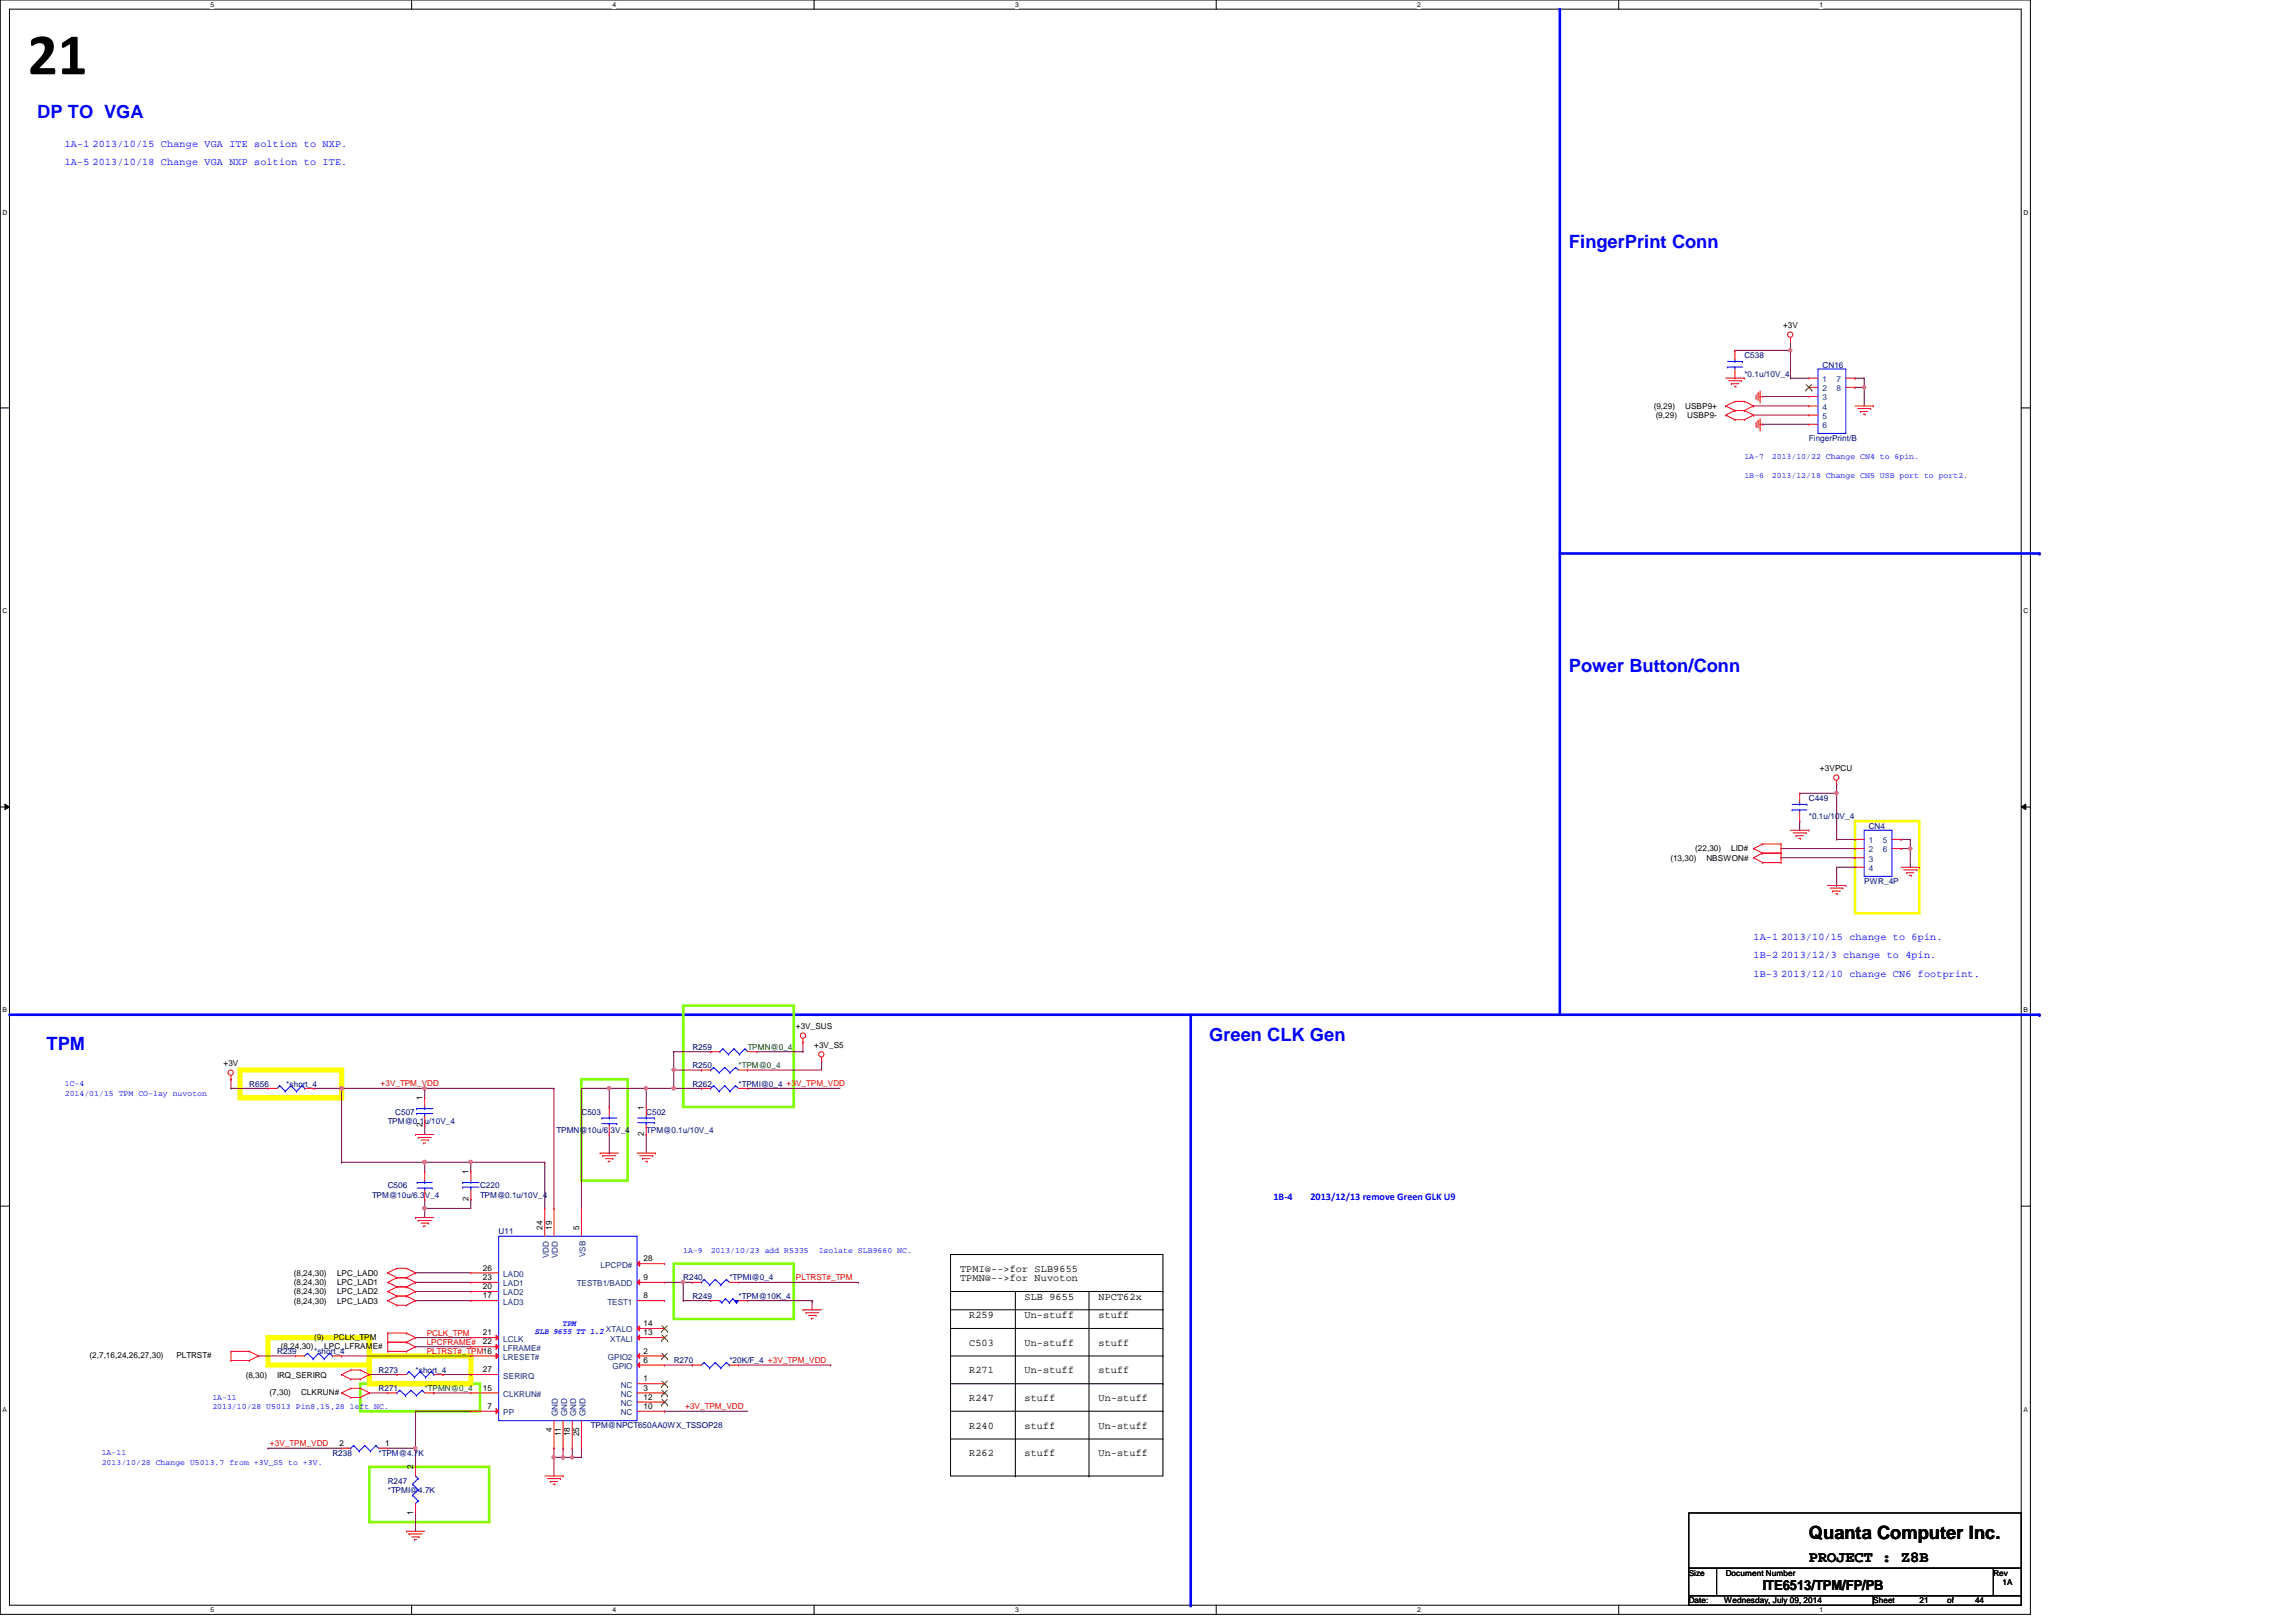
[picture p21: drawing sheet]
<svg xmlns="http://www.w3.org/2000/svg" width="297mm" height="210mm" viewBox="0 0 297 210" stroke-linecap="round" stroke-linejoin="round" font-family="sans-serif">
<defs><g id="words">
<text font-size="7.6" x="3.6" y="9.6">21</text>
<g font-size="2.4" fill="#00f">
<text x="4.8" y="15.3">DP TO VGA</text>
<text x="203" y="32">FingerPrint Conn</text>
<text x="203" y="87">Power Button/Conn</text>
<text x="6" y="135.9">TPM</text>
<text x="156.4" y="134.7">Green CLK Gen</text>
</g>
<text font-size="2.4" x="234" y="199.2">Quanta Computer Inc.</text>
<text font-size="2" x="234" y="202.2">PROJECT : Z8B</text>
<text font-size="1.8" x="228" y="205.8">ITE6513/TPM/FP/PB</text>
<g font-size="1.3" fill="#00f">
<text x="8.4" y="21.3">1A-5 2013/10/18 Change VGA NXP soltion to ITE.</text>
<text x="8.4" y="19">1A-1 2013/10/15 Change VGA ITE soltion to NXP.</text>
<text x="226.9" y="121.6">1A-1 2013/10/15 change to 6pin.</text>
<text x="226.9" y="124">1B-2 2013/12/3 change to 4pin.</text>
<text x="226.9" y="126.4">1B-3 2013/12/10 change CN6 footprint.</text>
<text x="164.8" y="155.3">1B-4</text>
<text x="169.5" y="155.3">2013/12/13 remove Green GLK U9</text>
</g>
<g font-size="1.3">
<text x="124.2" y="164.6">TPMI@--&gt;for SLB9655</text>
<text x="124.2" y="165.8">TPMN@--&gt;for Nuvoton</text>
<text x="125.4" y="170.6">R259</text>
<text x="132.5" y="168.2">SLB 9655</text>
<text x="132.5" y="170.6">Un-stuff</text>
<text x="142.1" y="168.2">NPCT62x</text>
<text x="142.1" y="170.6">stuff</text>
<text x="125.4" y="174.2">C503</text>
<text x="125.4" y="177.7">R271</text>
<text x="132.5" y="174.2">Un-stuff</text>
<text x="132.5" y="177.7">Un-stuff</text>
<text x="142.1" y="174.2">stuff</text>
<text x="142.1" y="177.7">stuff</text>
<text x="125.4" y="184.9">R240</text>
<text x="125.4" y="181.3">R247</text>
<text x="132.5" y="184.9">stuff</text>
<text x="132.5" y="181.3">stuff</text>
<text x="142.1" y="184.9">Un-stuff</text>
<text x="142.1" y="181.3">Un-stuff</text>
<text x="125.4" y="188.5">R262</text>
<text x="132.5" y="188.5">stuff</text>
<text x="142.1" y="188.5">Un-stuff</text>
</g>
<g font-size="1.1" fill="#000080">
<text x="225.7" y="46.3">C538</text>
<text x="235.8" y="47.6">CN16</text>
<text x="225.7" y="48.7">*0.1u/10V_4</text>
<text x="234" y="57.1">FingerPrint/B</text>
<text x="234" y="103.6">C449</text>
<text x="234" y="106">*0.1u/10V_4</text>
<text x="241.8" y="107.3">CN4</text>
<text x="241.2" y="114.4">PWR_4P</text>
<text x="89.6" y="135.8">R259</text>
<text x="32.3" y="140.6">R656</text>
<text x="37" y="140.6">*short_4</text>
<text x="89.6" y="138.3">R250</text>
<text x="89.6" y="140.6">R262</text>
<text x="95.5" y="140.6">*TPMI@0_4 +3V_TPM_VDD</text>
<text x="50.2" y="145.4">TPM@0.1u/10V_4</text>
<text x="51.1" y="144.2">C507</text>
<text x="72" y="146.6">TPMN@10u/6.3V_4</text>
<text x="75.2" y="144.2">C503</text>
<text x="83.6" y="144.2">C502</text>
<text x="83.6" y="146.6">TPM@0.1u/10V_4</text>
<text x="48.1" y="155">TPM@10u/6.3V_4</text>
<text x="50.2" y="153.8">C506</text>
<text x="62.1" y="153.8">C220</text>
<text x="62.1" y="155">TPM@0.1u/10V_4</text>
<text x="64.5" y="159.7">U11</text>
<text x="88.4" y="165.7">R240</text>
<text x="94.4" y="165.7">*TPMI@0_4</text>
<text x="89.6" y="168.1">R249</text>
<text x="95.5" y="168.1">*TPM@10K_4</text>
<text x="35.9" y="175.3">R239</text>
<text x="40.6" y="175.3">*short_4</text>
<text x="49" y="177.6">R273</text>
<text x="53.8" y="177.6">*short_4</text>
<text x="87.2" y="176.4">R270</text>
<text x="94.4" y="176.4">*20K/F_4 +3V_TPM_VDD</text>
<text x="49" y="180">R271</text>
<text x="76.5" y="184.8">TPM@NPCT650AA0WX_TSSOP28</text>
<text x="43" y="188.4">R238</text>
<text x="49" y="188.4">*TPM@4.7K</text>
<text x="50.2" y="192">R247</text>
<text x="50.2" y="193.2">*TPMI@4.7K</text>
</g>
<g font-size="1.1">
<text x="230.7" y="42.5">+3V</text>
<text x="213.9" y="52.9">(9,29)</text>
<text x="218" y="52.9">USBP9+</text>
<text x="214.2" y="54.1">(9,29)</text>
<text x="218.3" y="54.1">USBP9-</text>
<text x="235.5" y="99.8">+3VPCU</text>
<text x="216.1" y="111.4">(13,30)</text>
<text x="219.3" y="110.1">(22,30)</text>
<text x="220.8" y="111.4">NBSWON#</text>
<text x="224" y="110.1">LID#</text>
<text x="103" y="133.2">+3V_SUS</text>
<text x="105.3" y="135.6">+3V_S5</text>
<text x="28.9" y="138">+3V</text>
<text x="54.6" y="142.4" transform="rotate(-90 54.6 142.4)">1</text>
<text x="83.3" y="143.6" transform="rotate(-90 83.3 143.6)">1</text>
<text x="54.6" y="145.9" transform="rotate(-90 54.6 145.9)">2</text>
<text x="83.3" y="147.1" transform="rotate(-90 83.3 147.1)">2</text>
<text x="60.6" y="155.4" transform="rotate(-90 60.6 155.4)">2</text>
<text x="60.6" y="151.9" transform="rotate(-90 60.6 151.9)">1</text>
<text x="70.2" y="159.1" transform="rotate(-90 70.2 159.1)">24</text>
<text x="71.4" y="159.1" transform="rotate(-90 71.4 159.1)">19</text>
<text x="74.9" y="159.1" transform="rotate(-90 74.9 159.1)">5</text>
<text x="38" y="166.3">(8,24,30)</text>
<text x="38" y="165.1">(8,24,30)</text>
<text x="38" y="167.5">(8,24,30)</text>
<text x="43.6" y="166.3">LPC_LAD1</text>
<text x="43.6" y="165.1">LPC_LAD0</text>
<text x="43.6" y="167.5">LPC_LAD2</text>
<text x="62.5" y="164.4">26</text>
<text x="62.5" y="165.7">23</text>
<text x="62.5" y="166.8">20</text>
<text x="83.3" y="165.7">9</text>
<text x="83.3" y="163.2">28</text>
<text x="38" y="168.7">(8,24,30)</text>
<text x="40.6" y="173.4">(9)</text>
<text x="43.1" y="173.4">PCLK_TPM</text>
<text x="43.6" y="168.7">LPC_LAD3</text>
<text x="62.5" y="168">17</text>
<text x="62.5" y="172.8">21</text>
<text x="62.5" y="174">22</text>
<text x="83.3" y="168">8</text>
<text x="83.3" y="171.6">14</text>
<text x="83.3" y="172.8">13</text>
<text x="11.6" y="175.7">(2,7,16,24,26,27,30)</text>
<text x="22.8" y="175.7">PLTRST#</text>
<text x="31.8" y="178.3">(8,30)</text>
<text x="35.9" y="178.3">IRQ_SERIRQ</text>
<text x="36.3" y="174.5">(8,24,30)</text>
<text x="41.9" y="174.5">LPC_LFRAME#</text>
<text x="62.5" y="177.6">27</text>
<text x="62.5" y="180">15</text>
<text x="83.3" y="178.8">1</text>
<text x="83.3" y="180">3</text>
<text x="83.3" y="176.4">6</text>
<text x="83.3" y="175.2">2</text>
<text x="34.9" y="180.5">(7,30)</text>
<text x="38.9" y="180.5">CLKRUN#</text>
<text x="63.1" y="182.3">7</text>
<text x="71.4" y="185.3" transform="rotate(-90 71.4 185.3)">4</text>
<text x="72.6" y="185.9" transform="rotate(-90 72.6 185.9)">11</text>
<text x="73.7" y="185.9" transform="rotate(-90 73.7 185.9)">18</text>
<text x="74.9" y="185.9" transform="rotate(-90 74.9 185.9)">25</text>
<text x="83.3" y="181.1">12</text>
<text x="83.3" y="182.3">10</text>
<text x="43.9" y="187.1">2</text>
<text x="49.8" y="187.1">1</text>
<text x="53.5" y="190.2" transform="rotate(-90 53.5 190.2)">2</text>
<text x="53.5" y="196" transform="rotate(-90 53.5 196)">1</text>
<text x="218.5" y="203.9">Size</text>
<text x="223.3" y="203.9">Document Number</text>
<text x="257.9" y="203.9">Rev</text>
<text x="218.5" y="207.5">Date:</text>
<text x="223.1" y="207.5">Wednesday, July 09, 2014</text>
<text x="242.4" y="207.5">Sheet</text>
<text x="248.3" y="207.5">21</text>
<text x="251.9" y="207.5">of</text>
<text x="255.5" y="207.5">44</text>
<text x="259.1" y="205.1">1A</text>
</g>
<g font-size="1.1" fill="#004080">
<text x="235.8" y="49.4">1</text>
<text x="235.8" y="50.6">2</text>
<text x="235.8" y="51.8">3</text>
<text x="235.8" y="53">4</text>
<text x="237.6" y="49.4">7</text>
<text x="237.6" y="50.6">8</text>
<text x="235.8" y="55.4">6</text>
<text x="235.8" y="54.2">5</text>
<text x="241.8" y="109.1">1</text>
<text x="241.8" y="110.3">2</text>
<text x="241.8" y="111.5">3</text>
<text x="241.8" y="112.7">4</text>
<text x="243.6" y="110.3">6</text>
<text x="243.6" y="109.1">5</text>
<text x="65.1" y="165.2">LAD0</text>
<text x="65.1" y="166.5">LAD1</text>
<text x="65.1" y="167.6">LAD2</text>
<text x="71" y="162.8" transform="rotate(-90 71 162.8)">VDD</text>
<text x="72.2" y="162.8" transform="rotate(-90 72.2 162.8)">VDD</text>
<text x="74.6" y="166.5">TESTB1/BADD</text>
<text x="75.7" y="162.7" transform="rotate(-90 75.7 162.7)">VSB</text>
<text x="77.7" y="164">LPCPD#</text>
<text x="65.1" y="168.8">LAD3</text>
<text x="65.1" y="173.6">LCLK</text>
<text x="78.6" y="168.8">TEST1</text>
<text x="78.9" y="173.6">XTALI</text>
<text x="65.1" y="174.8">LFRAME#</text>
<text x="65.1" y="176">LRESET#</text>
<text x="65.1" y="178.4">SERIRQ</text>
<text x="78.7" y="176">GPIO2</text>
<text x="79.2" y="177.2">GPIO</text>
<text x="80.3" y="179.6">NC</text>
<text x="65.1" y="180.8">CLKRUN#</text>
<text x="65.1" y="183.1">PP</text>
<text x="72.2" y="183.3" transform="rotate(-90 72.2 183.3)">GND</text>
<text x="73.4" y="183.3" transform="rotate(-90 73.4 183.3)">GND</text>
<text x="74.5" y="183.3" transform="rotate(-90 74.5 183.3)">GND</text>
<text x="75.7" y="183.3" transform="rotate(-90 75.7 183.3)">GND</text>
<text x="80.3" y="180.8">NC</text>
<text x="80.3" y="181.9">NC</text>
<text x="80.3" y="183.1">NC</text>
</g>
<g font-size="1.1" fill="#00f">
<text x="225.7" y="59.4">1A-7</text>
<text x="229.2" y="59.4">2013/10/22 Change CN4 to 6pin.</text>
<text x="225.7" y="61.8">1B-6</text>
<text x="229.2" y="61.8">2013/12/18 Change CN5 USB port to port2.</text>
<text x="8.4" y="140.6">1C-4</text>
<text x="8.4" y="141.8">2014/01/15 TPM CO-lay nuvoton</text>
<text x="88.4" y="162.1">1A-9</text>
<text x="91.9" y="162.1">2013/10/23 add R5335</text>
<text x="105.9" y="162.1">Isolate SLB9660 NC.</text>
<text x="69.3" y="172.7">SLB 9655 TT 1.2 XTALO</text>
<text x="72.8" y="171.6">TPM</text>
<text x="27.5" y="181.2">1A-11</text>
<text x="27.5" y="182.4">2013/10/28 U5013 Pin8,15,28 left NC.</text>
<text x="13.2" y="188.3">1A-11</text>
<text x="13.2" y="189.5">2013/10/28 Change U5013.7 from +3V_S5 to +3V.</text>
</g>
<g font-size="1.1" fill="#008000">
<text x="96.7" y="135.8">TPMN@0_4</text>
<text x="95.5" y="138.3">*TPM@0_4</text>
<text x="54.9" y="180">*TPMN@0_4</text>
</g>
<g font-size="1.1" fill="#f00">
<text x="49.2" y="140.6">+3V_TPM_VDD</text>
<text x="103" y="165.7">PLTRST#_TPM</text>
<text x="55.2" y="172.8">PCLK_TPM</text>
<text x="55.2" y="174">LPCFRAME#</text>
<text x="55.2" y="175.2">PLTRST#_TPM16</text>
<text x="88.6" y="182.4">+3V_TPM_VDD</text>
<text x="34.9" y="187.2">+3V_TPM_VDD</text>
</g>
<g font-size=".9">
<text x="27.2" y=".9">5</text>
<text x="79.2" y=".9">4</text>
<text x="131.3" y=".9">3</text>
<text x="183.3" y=".9">2</text>
<text x="235.4" y=".9">1</text>
<text x=".3" y="27.8">D</text>
<text x="261.8" y="27.8">D</text>
<text x=".3" y="79.4">C</text>
<text x="261.8" y="79.4">C</text>
<text x=".3" y="131">B</text>
<text x="261.8" y="131">B</text>
<text x=".3" y="182.7">A</text>
<text x="261.8" y="182.7">A</text>
<text x="27.2" y="208.7">5</text>
<text x="79.2" y="208.7">4</text>
<text x="131.3" y="208.7">3</text>
<text x="183.3" y="208.7">2</text>
<text x="235.4" y="208.7">1</text>
</g>
</g></defs>
<path d="M0 0h262.7v208.9h-262.7zM1.2 1.2h260.3v206.5h-260.3z" fill="none" stroke="#000" stroke-width=".13"/>
<g fill="#fff">
<path d="M27.2 .1h.5v1h-.5z"/>
<path d="M27.2 207.9h.5v.9h-.5z"/>
</g>
<path d="M53.3 0v1.2M53.3 207.7v1.2" fill="none" stroke="#000" stroke-width=".13"/>
<g fill="#fff">
<path d="M79.2 .1h.5v1h-.5z"/>
<path d="M79.2 207.9h.5v.9h-.5z"/>
</g>
<path d="M105.3 0v1.2M105.3 207.7v1.2" fill="none" stroke="#000" stroke-width=".13"/>
<g fill="#fff">
<path d="M131.3 .1h.5v1h-.5z"/>
<path d="M131.3 207.9h.5v.9h-.5z"/>
</g>
<path d="M157.3 0v1.2M157.3 207.7v1.2" fill="none" stroke="#000" stroke-width=".13"/>
<g fill="#fff">
<path d="M183.3 .1h.5v1h-.5z"/>
<path d="M183.3 207.9h.5v.9h-.5z"/>
</g>
<path d="M209.4 0v1.2M209.4 207.7v1.2" fill="none" stroke="#000" stroke-width=".13"/>
<g fill="#fff">
<path d="M235.4 .1h.5v1h-.5z"/>
<path d="M235.4 207.9h.5v.9h-.5z"/>
<path d="M.3 27h.6v.9h-.6z"/>
<path d="M261.8 27h.6v.9h-.6z"/>
<path d="M.3 78.6h.6v.9h-.6z"/>
<path d="M261.8 78.6h.6v.9h-.6z"/>
</g>
<path d="M0 52.8h1.2M261.5 52.8h1.2" fill="none" stroke="#000" stroke-width=".13"/>
<g fill="#fff">
<path d="M.3 130.2h.6v1h-.6z"/>
<path d="M261.8 130.2h.5v1h-.5z"/>
</g>
<path d="M0 104.4h1.2M.6 104.1l.6 .3-.6 .4zM261.5 104.4l.6-.3v.7zM261.5 104.4h1.2" fill="none" stroke="#000" stroke-width=".13"/>
<path d="M.6 104.1l.6 .3-.6 .4zM261.5 104.4l.6-.3v.7z" fill="#000"/>
<g fill="#fff">
<path d="M.3 181.9h.6v.9h-.6z"/>
<path d="M261.8 181.9h.5v.9h-.5z"/>
</g>
<g fill="none" stroke="#000" stroke-width=".13">
<path d="M0 156.1h1.2M261.5 156.1h1.2M123 162.3h27.4v28.7h-27.4zM123 169.5h27.4M123 167.1h27.4M123 171.9h27.4M123 175.5h27.4M123 179.1h27.4M131.4 167.1v23.9M140.9 167.1v23.9M150.4 169.5h.1M150.4 167.1h.1"/>
<path d="M150.4 171.9h.1M150.4 175.5h.1M150.4 179.1h.1M123 182.6h27.4M123 186.2h27.4M131.4 191h.1M140.9 191h.1M150.4 182.6h.1M150.4 186.2h.1"/>
</g>
<path d="M75.2 139.7h6v13.1h-6z" fill="none" stroke="#80ff00" stroke-width=".34"/>
<path d="M1.2 131.3h262.7" fill="none" stroke="#00f" stroke-width=".34"/>
<circle cx="263.9" cy="131.3" r=".17" fill="#00f"/>
<path d="M240 106.3h8.3v11.9h-8.3z" fill="none" stroke="#ff0" stroke-width=".34"/>
<path d="M154 131.3v76.4" fill="none" stroke="#00f" stroke-width=".34"/>
<circle cx="154" cy="207.7" r=".17" fill="#00f"/>
<path d="M201.8 1.2v130.1" fill="none" stroke="#00f" stroke-width=".34"/>
<circle cx="201.8" cy="1.2" r=".17" fill="#00f"/>
<path d="M201.8 71.6h62.1" fill="none" stroke="#00f" stroke-width=".34"/>
<circle cx="263.9" cy="71.6" r=".17" fill="#00f"/>
<path d="M88.4 130.1h14.3v13.2h-14.3zM46.6 179.1h15.5v3.5h-15.5zM87.2 163.5h15.5v7.2h-15.5zM47.8 189.8h15.5v7.2h-15.5z" fill="none" stroke="#80ff00" stroke-width=".34"/>
<path d="M31.1 138.5h13.1v3.6h-13.1zM34.7 173.1h13.1v3.6h-13.1zM47.8 175.5h13.1v3.6h-13.1z" fill="none" stroke="#ff0" stroke-width=".68"/>
<path d="M230.4 109.8h.1M230.4 111h.1M230.4 109.8h9.6M230.4 111h9.6M87.2 136.1h.1M87.2 136.1v2.4" fill="none" stroke="#800040" stroke-width=".13"/>
<path d="M87 138.3h.3l.1 .1-.1 .2-.1 .1-.2-.1z" fill-rule="evenodd" fill="#f0f"/>
<path d="M87 138.3h.3l.1 .1-.1 .2-.1 .1-.2-.1z" fill="none" stroke="#f0f" stroke-width=".13"/>
<g fill="none" stroke="#800040" stroke-width=".13">
<path d="M87.2 136.1h4.7M91.9 136.1h.1M97.9 136.1h6M103.9 136.1h.1M103.9 134.9h.1M103.9 134.9v1.2M86 176.7h3.6M89.6 176.7h.1M95.5 165.9h15.5M95.5 176.7h12M107.5 176.7h.1M111 165.9h.1"/>
<path d="M71.7 188.6h.1M71.7 187.4h.1M71.7 188.6h1.2M71.7 187.4v1.2"/>
</g>
<path d="M71.5 188.4h.3v.2v.1l-.2 .1-.1-.1z" fill-rule="evenodd" fill="#f0f"/>
<path d="M71.5 188.4h.3v.2v.1l-.2 .1-.1-.1z" fill="none" stroke="#f0f" stroke-width=".13"/>
<path d="M54.9 150.4h.1M54.9 150.4h15.6M60.9 150.4h.1" fill="none" stroke="#800040" stroke-width=".13"/>
<path d="M60.7 150.2h.3l.1 .2-.1 .1-.1 .1-.2-.1z" fill-rule="evenodd" fill="#f0f"/>
<path d="M60.7 150.2h.3l.1 .2-.1 .1-.1 .1-.2-.1z" fill="none" stroke="#f0f" stroke-width=".13"/>
<g fill="none" stroke="#800040" stroke-width=".13">
<path d="M44.2 140.8h.1M44.2 140.8v9.6M54.9 156.4h.1M54.9 150.4h.1M54.9 150.4v1.2M54.9 156.4v1.2M60.9 155.2h.1M60.9 155.2v1.2h-6M33.4 175.5h.1M33.4 175.5h4.8M53.8 168.3h.1M53.8 167.1h.1"/>
<path d="M53.8 165.9h.1M53.8 164.7h.1M53.8 168.3h7.1M53.8 167.1h7.1M53.8 165.9h7.1M53.8 164.7h7.1"/>
</g>
<path d="M54.7 156.2h.4l.1 .1-.1 .2-.2 .1-.2-.1z" fill-rule="evenodd" fill="#f0f"/>
<path d="M54.7 156.2h.4l.1 .1-.1 .2-.2 .1-.2-.1z" fill="none" stroke="#f0f" stroke-width=".13"/>
<path d="M54.9 155.2h.1M54.9 155.2v1.2M53.8 174.3h.1M53.8 174.3h7.1M71.7 188.6h.1M71.7 188.6v2.4M74 187.4h.1M74 187.4v1.2M75.2 187.4h.1M75.2 187.4v1.2" fill="none" stroke="#800040" stroke-width=".13"/>
<path d="M73.9 188.4h.3v.2v.1l-.2 .1-.1-.1z" fill-rule="evenodd" fill="#f0f"/>
<path d="M73.9 188.4h.3v.2v.1l-.2 .1-.1-.1z" fill="none" stroke="#f0f" stroke-width=".13"/>
<path d="M29.9 139.7h.1M29.9 139.7v1.1M44.2 150.4h.1M44.2 150.4h10.7M72.9 187.4h.1M72.9 187.4v1.2M74 188.6h.1M74 188.6h1.2" fill="none" stroke="#800040" stroke-width=".13"/>
<path d="M54.7 150.2h.4l.1 .2-.1 .1-.2 .1-.2-.1z" fill-rule="evenodd" fill="#f0f"/>
<path d="M54.7 150.2h.4l.1 .2-.1 .1-.2 .1-.2-.1z" fill="none" stroke="#f0f" stroke-width=".13"/>
<path d="M54.9 140.8h.1M54.9 140.8h16.8M60.9 150.4h.1M60.9 150.4v1.2M71.7 140.8h.1M71.7 140.8v15.6" fill="none" stroke="#800040" stroke-width=".13"/>
<path d="M54.7 140.7h.4l.1 .1-.1 .2-.2 .1-.2-.1z" fill-rule="evenodd" fill="#f0f"/>
<path d="M54.7 140.7h.4l.1 .1-.1 .2-.2 .1-.2-.1z" fill="none" stroke="#f0f" stroke-width=".13"/>
<path d="M44.2 140.8h.1M44.2 140.8h10.7" fill="none" stroke="#800040" stroke-width=".13"/>
<path d="M44 140.7h.3l.1 .1-.1 .2-.1 .1-.2-.1z" fill-rule="evenodd" fill="#f0f"/>
<path d="M44 140.7h.3l.1 .1-.1 .2-.1 .1-.2-.1z" fill="none" stroke="#f0f" stroke-width=".13"/>
<g fill="none" stroke="#800040" stroke-width=".13">
<path d="M40.6 140.8h.1M40.6 140.8h3.6M75.2 140.8h.1M75.2 140.8h3.6M75.2 140.8v15.6M78.8 140.8h.1M86 165.9h2.4M88.4 165.9h.1M34.7 187.4h.1M34.7 187.4h9.5M50.2 187.4h3.6M53.8 187.4h.1"/>
<path d="M53.8 182.6h.1M53.8 182.6v7.2M86 182.6h.1M86 182.6h10.7"/>
</g>
<path d="M53.6 187.3h.3v.1v.1l-.2 .1-.1-.1z" fill-rule="evenodd" fill="#f0f"/>
<path d="M53.6 187.3h.3v.1v.1l-.2 .1-.1-.1z" fill="none" stroke="#f0f" stroke-width=".13"/>
<g fill="none" stroke="#800040" stroke-width=".13">
<path d="M29.9 140.8h.1M29.9 140.8h4.8M54.9 145.6h.1M54.9 140.8h.1M54.9 140.8v1.3M54.9 145.6v1.2M70.5 150.4h.1M70.5 150.4v6M83.6 146.8h.1M83.6 140.8h.1M83.6 140.8v2.5M83.6 146.8v2.4"/>
<path d="M44.2 175.5h.1M44.2 175.5h16.7M47.8 177.9h.1M47.8 177.9h3.5M53.8 173.1h.1M53.8 173.1h7.1M57.3 177.9h.1M57.3 177.9h3.6M53.8 195.8h.1M53.8 195.8v2.4M72.9 188.6h.1M72.9 188.6h1.1"/>
</g>
<path d="M72.7 188.4h.3l.1 .2-.1 .1-.2 .1-.1-.1z" fill-rule="evenodd" fill="#f0f"/>
<path d="M72.7 188.4h.3l.1 .2-.1 .1-.2 .1-.1-.1z" fill="none" stroke="#f0f" stroke-width=".13"/>
<path d="M240 48.9h.1M240 50.1h.1M240 48.9h1.2M241.2 48.9h.1M241.2 48.9v1.2h-1.2" fill="none" stroke="#800040" stroke-width=".13"/>
<path d="M241 50h.3l.1 .1-.1 .2h-.1h-.2z" fill-rule="evenodd" fill="#f0f"/>
<path d="M241 50h.3l.1 .1-.1 .2h-.1h-.2z" fill="none" stroke="#f0f" stroke-width=".13"/>
<g fill="none" stroke="#800040" stroke-width=".13">
<path d="M224.4 45.3h.1M226.9 52.5h.1M226.9 53.7h.1M226.9 52.5h7.1M226.9 53.7h7.1M228 51.3h.1M228 54.9h.1M228 51.3h6M228 54.9h6M231.6 44.2h.1M231.6 48.9h.1M231.6 44.2v1.1h-7.2"/>
<path d="M231.6 48.9h2.4M241.2 50.1h.1M241.2 50.1v2.4"/>
</g>
<path d="M231.4 45.2h.3l.1 .1-.1 .2-.1 .1-.2-.1z" fill-rule="evenodd" fill="#f0f"/>
<path d="M231.4 45.2h.3l.1 .1-.1 .2-.1 .1-.2-.1z" fill="none" stroke="#f0f" stroke-width=".13"/>
<g fill="none" stroke="#800040" stroke-width=".13">
<path d="M231.6 45.3h.1M231.6 45.3v3.6M232.8 106.3h.1M232.8 102.7h.1M232.8 106.3v1.1M232.8 102.7h4.8M237.6 101.5h.1M237.6 108.6h.1M237.6 112.2h.1M237.6 114.6h.1M237.6 102.7h.1M237.6 108.6h2.4"/>
<path d="M237.6 101.5v7.1M237.6 112.2v2.4M237.6 112.2h2.4M246 108.6h.1M246 108.6h1.1M247.1 108.6h.1M247.1 108.6v1.2"/>
</g>
<path d="M237.4 102.5h.3l.1 .1-.1 .2-.1 .1-.2-.1z" fill-rule="evenodd" fill="#f0f"/>
<path d="M237.4 102.5h.3l.1 .1-.1 .2-.1 .1-.2-.1z" fill="none" stroke="#f0f" stroke-width=".13"/>
<path d="M87.2 138.5h.1M87.2 138.5v2.3h-3.6M83.6 140.8h.1" fill="none" stroke="#800040" stroke-width=".13"/>
<path d="M87 140.7h.3l.1 .1-.1 .2-.1 .1-.2-.1z" fill-rule="evenodd" fill="#f0f"/>
<path d="M87 140.7h.3l.1 .1-.1 .2-.1 .1-.2-.1z" fill="none" stroke="#f0f" stroke-width=".13"/>
<path d="M83.4 140.7h.3l.1 .1-.1 .2-.1 .1-.2-.1z" fill-rule="evenodd" fill="#f0f"/>
<path d="M83.4 140.7h.3l.1 .1-.1 .2-.1 .1-.2-.1z" fill="none" stroke="#f0f" stroke-width=".13"/>
<path d="M87.2 138.5h3.6M90.8 138.5h.1M78.8 143.3h.1M78.8 140.8v2.5" fill="none" stroke="#800040" stroke-width=".13"/>
<path d="M78.6 140.7h.4v.1v.2l-.2 .1-.2-.1z" fill-rule="evenodd" fill="#f0f"/>
<path d="M78.6 140.7h.4v.1v.2l-.2 .1-.2-.1z" fill="none" stroke="#f0f" stroke-width=".13"/>
<path d="M96.7 138.5h.1M106.3 137.3h.1M106.3 137.3v1.2h-9.6M78.8 149.2h.1M78.8 146.8v2.4M78.8 140.8h4.8M83.6 140.8h.1M88.4 168.3h.1M88.4 165.9v2.4M53.8 182.6h.1M53.8 182.6h7.1" fill="none" stroke="#800040" stroke-width=".13"/>
<path d="M88.2 165.8h.3l.1 .1-.1 .1-.2 .1-.1-.1z" fill-rule="evenodd" fill="#f0f"/>
<path d="M88.2 165.8h.3l.1 .1-.1 .1-.2 .1-.1-.1z" fill="none" stroke="#f0f" stroke-width=".13"/>
<g fill="none" stroke="#800040" stroke-width=".13">
<path d="M246 109.8h.1M246 109.8h1.1M88.4 165.9h1.2M88.4 168.3h3.5M89.6 165.9h.1M91.9 168.3h.1M96.7 168.3h8.4M105.1 168.3h.1M105.1 168.3v1.2M47.8 180.3h.1M47.8 180.3h2.4M56.1 180.3h.1"/>
<path d="M56.1 180.3h4.8"/>
</g>
<path d="M247 109.7h.3l.1 .1-.1 .2h-.2h-.1z" fill-rule="evenodd" fill="#f0f"/>
<path d="M247 109.7h.3l.1 .1-.1 .2h-.2h-.1z" fill="none" stroke="#f0f" stroke-width=".13"/>
<path d="M247.1 109.8h.1M247.1 109.8v2.4M87.2 140.8h3.6M90.8 140.8h.1M96.7 140.8h.1M96.7 140.8h12" fill="none" stroke="#800040" stroke-width=".13"/>
<g fill="none" stroke="#f00" stroke-width=".13">
<path d="M223.3 53.7h.1M223.3 52.5h.1M223.3 53.7l1.1 .6M223.3 52.5l1.1 .6M223.3 48.9h2.4M223.6 49.3h1.7M224 49.7h.1M224 49.7h1M224.4 50h.2M224.4 53.1h.1M224.4 54.3h.1M224.4 51.9h.1"/>
<path d="M224.4 53.1h1.3M224.4 53.1l-1.1 .6M224.4 54.3h1.3M224.4 51.9h1.3M224.4 51.9l-1.1 .6M224.6 50h.1M225.3 49.3h.1M225.7 53.1h.1M225.7 54.3h.1M225.7 51.9h.1M225.7 48.9h.1M225.7 53.1l1.2 .6"/>
<path d="M225.7 51.9l1.2 .6M226.9 53.7h.1M226.9 52.5h.1M226.9 53.7l-1.2 .6M226.9 52.5l-1.2 .6M227.2 51.6h.1M227.2 55.2h.1M227.2 51.1v.5M227.2 54.7v.5M227.5 50.8h.1M227.5 54.4h.1M227.5 50.8v1"/>
<path d="M227.5 54.4v1M227.7 51.3h.1M227.7 52h.1M227.7 54.9h.1M227.7 55.6h.1M227.7 51.3h.3M227.7 50.6v1.4M227.7 54.2v1.4M227.7 54.9h.3M231.6 44.2h.1M231.6 43.7v.5M240 52.5h2.4"/>
<path d="M240.3 52.9h1.7M240.7 53.3h.1M240.7 53.3h.9M241 53.6h.3M241.3 53.6h.1M242 52.9h.1M242.4 52.5h.1M226.9 109.8h.1M226.9 111h.1M226.9 109.8l1.1 .6M226.9 111l1.1 .6M228 109.2h.1"/>
<path d="M228 110.4h.1M228 111.6h.1M228 109.2l-1.1 .6M228 109.2h2.4M228 110.4h2.4M228 110.4l-1.1 .6M228 111.6h2.4M230.4 109.2h.1M230.4 110.4h.1M230.4 111.6h.1M230.4 109.2v2.4M231.6 107.4h2.4"/>
<path d="M232 107.8h1.7M232.4 108.2h.1M232.4 108.2h.9M232.7 108.5h.3M233 108.5h.1M233.7 107.8h.1M234 107.4h.1M236.4 114.6h2.4M236.8 114.9h1.6M237.1 115.3h.1M237.1 115.3h1M237.5 115.7h.2"/>
<path d="M237.6 101.5h.1M237.6 101v.5M237.7 115.7h.1M238.4 114.9h.1M238.8 114.6h.1M246 112.2h2.3M246.3 112.6h1.7M246.7 112.9h.1M246.7 112.9h.9M247 113.3h.3M247.3 113.3h.1M248 112.6h.1"/>
<path d="M248.3 112.2h.1M29.9 139.7h.1M29.9 139.2v.5M103.9 134.9h.1M103.9 134.4v.5M106.3 137.3h.1M106.3 136.8v.5M34.7 140.8h.1M34.7 140.8h1.2M39.4 140.8h1.2M40.6 140.8h.1M53.8 157.6h.1"/>
<path d="M53.8 146.8h.1M53.8 157.6h2.3M53.8 146.8h2.3M54.1 157.9h.1M54.1 147.2h.1M54.1 157.9h1.7M54.1 147.2h1.7M54.5 158.3h.9M54.5 147.5h.9M54.8 158.7h.1M54.8 147.9h.1M54.8 158.7h.3"/>
<path d="M54.8 147.9h.3M55.4 158.3h.1M55.4 147.5h.1M70.5 156.4h.1M70.5 156.4v3.6M71.7 156.4h.1M71.7 156.4v3.6M77.6 149.2h.1M77.6 149.2h2.4M78 149.6h.1M78 149.6h1.7M78.4 149.9h.9"/>
<path d="M78.7 150.3h.1M78.7 150.3h.2M79.3 149.9h.1M82.4 149.2h2.4M82.8 149.6h1.7M83.1 149.9h.1M83.1 149.9h1M83.5 150.3h.2M83.6 143.3h.1M83.6 146.8h.1M83.6 143.3v1.1M83.6 145.6v1.2"/>
<path d="M83.7 150.3h.1M84.5 149.6h.1M84.8 149.2h.1M29.9 176.1h.1M29.9 174.9h.1M29.9 174.9h2.4M29.9 176.1h2.4M29.9 174.9v1.2M32.3 174.9h.1M32.3 176.1h.1M32.3 174.9l1.1 .6M33.4 175.5h.1"/>
<path d="M33.4 175.5l-1.1 .6M44.2 177.9h.1M44.2 177.9l1.2 .6M45.4 177.3h.1M45.4 178.5h.1M45.4 179.7h.1M45.4 177.3l-1.2 .6M45.4 177.3h1.2M45.4 178.5h1.2M45.4 179.7h1.2M45.4 179.7l-1.2 .6M46.6 177.3h.1"/>
<path d="M46.6 178.5h.1M46.6 179.7h.1M46.6 177.3l1.2 .6M46.6 179.7l1.2 .6M47.8 177.9h.1M47.8 177.9l-1.2 .6M50.2 165.9h.1M50.2 164.7h.1M50.2 168.3h.1M50.2 167.1h.1M50.2 174.9h.1M50.2 173.7h.1"/>
<path d="M50.2 172.5h.1M50.2 165.9l1.1 .6M50.2 164.7l1.1 .7M50.2 168.3l1.1 .6M50.2 167.1l1.1 .6M50.2 173.7h2.4M50.2 174.9h2.4M50.2 172.5v2.4M50.2 172.5h2.4M51.3 165.4h.1M51.3 166.5h.1M51.3 164.1h.1"/>
<path d="M51.3 167.7h.1M51.3 168.9h.1M51.3 165.4h1.3M51.3 165.4l-1.1 .5M51.3 166.5h1.3M51.3 164.1h1.3M51.3 164.1l-1.1 .6M51.3 167.7h1.3M51.3 167.7l-1.1 .6M51.3 168.9h1.3M51.3 166.5l-1.1 .6M52.6 165.4h.1"/>
<path d="M52.6 166.5h.1M52.6 164.1h.1M52.6 167.7h.1M52.6 168.9h.1M52.6 173.7h.1M52.6 174.9h.1M52.6 172.5h.1M52.6 165.4l1.2 .5M52.6 164.1l1.2 .6M52.6 167.7l1.2 .6M52.6 166.5l1.2 .6M52.6 173.7l1.2 .6"/>
<path d="M52.6 172.5l1.2 .6M53.8 165.9h.1M53.8 164.7h.1M53.8 168.3h.1M53.8 167.1h.1M53.8 174.3h.1M53.8 173.1h.1M53.8 165.9l-1.2 .6M53.8 164.7l-1.2 .7M53.8 168.3l-1.2 .6M53.8 167.1l-1.2 .6M53.8 174.3l-1.2 .6"/>
<path d="M53.8 173.1l-1.2 .6M60.9 164.7h.1M60.9 165.9h.1M60.9 167.1h.1M60.9 168.3h.1M60.9 164.7h3.6M60.9 165.9h3.6M60.9 167.1h3.6M60.9 168.3h3.6M103.9 169.5h.1M103.9 169.5h2.4M104.3 169.9h.1"/>
<path d="M104.3 169.9h1.6M104.6 170.2h1M105 170.6h.1M105 170.6h.2M105.6 170.2h.1M44.2 180.3h.1M44.2 180.3l1.2 .5M45.4 180.8h.1M45.4 180.8h1.2M46.6 180.8h.1M47.8 180.3h.1M47.8 180.3l-1.2 .5"/>
<path d="M52.6 198.2h.1M52.6 198.2h2.3M52.9 198.5h.1M52.9 198.5h1.7M53.3 198.9h.9M53.6 199.2h.1M53.6 199.2h.3M54.2 198.9h.1M70.5 191h2.4M70.8 191.3h1.7M71.2 191.7h.1M71.2 191.7h.9"/>
<path d="M71.5 192.1h.3M71.7 187.4h.1M71.7 183.9v3.5M71.8 192.1h.1M72.5 191.3h.1M72.9 191h.1M72.9 187.4h.1M72.9 183.9v3.5M74 187.4h.1M74 183.9v3.5M75.2 187.4h.1M75.2 183.9v3.5"/>
<circle cx="231.6" cy="43.3" r=".34"/>
<circle cx="237.6" cy="100.6" r=".34"/>
<circle cx="29.8" cy="138.8" r=".34"/>
<circle cx="103.9" cy="134" r=".34"/>
<circle cx="106.2" cy="136.4" r=".34"/>
</g>
<path d="M218.5 195.8h43v7.1h-43zM218.5 202.9h3.6v3.6h-3.6zM218.5 206.5h23.9v1.2h-23.9zM222.1 202.9h35.8v3.6h-35.8zM242.4 206.5h19.1v1.2h-19.1zM257.9 202.9h3.6v3.6h-3.6z" fill="none" stroke="#000" stroke-width=".13"/>
<g fill="none" stroke="#00f" stroke-width=".13">
<path d="M36.2 140.5h.1M36.2 140.5l-.3 .3M36.2 140.5l.7 .7M36.9 141.2h.1M37.6 140.5h.1M37.6 140.5l-.7 .7M37.6 140.5l.8 .7M38.4 141.2h.1M39.1 140.5h.1M39.1 140.5l-.7 .7M39.1 140.5l.3 .3M39.4 140.8h.1"/>
<path d="M64.5 160h17.9v23.9h-17.9zM82.5 145.3h2.2M82.5 144.7h2.2M83.6 144.7h.1M83.6 145.3h.1M83.6 144.4v.3M83.6 145.3v.3M84.7 145.3h.1M84.7 144.7h.1"/>
</g>
<path d="M64.2 172.8l.3 .3-.3 .3z" fill="#f00"/>
<path d="M60.9 173.1h.1M60.9 173.1h3.6M64.2 172.8l.3 .3-.3 .3z" fill="none" stroke="#f00" stroke-width=".13"/>
<path d="M64.2 173.9l.3 .4-.3 .3z" fill="#f00"/>
<path d="M60.9 174.3h.1M60.9 174.3h3.6M64.2 173.9l.3 .4-.3 .3z" fill="none" stroke="#f00" stroke-width=".13"/>
<path d="M64.2 175.1l.3 .4-.3 .3z" fill="#f00"/>
<path d="M60.9 175.5h.1M60.9 177.9h.1M60.9 175.5h3.6M60.9 177.9h3.6M64.2 175.1l.3 .4-.3 .3zM60.9 180.3h.1M60.9 180.3h3.6" fill="none" stroke="#f00" stroke-width=".13"/>
<path d="M64.2 182.3l.3 .3-.3 .4z" fill="#f00"/>
<g fill="none" stroke="#f00" stroke-width=".13">
<path d="M75.2 156.4h.1M75.2 156.4v3.6M82.4 179.1h3.6M86 179.1h.1M60.9 182.6h.1M60.9 182.6h3.6M64.2 182.3l.3 .3-.3 .4zM82.4 182.6h3.6M82.4 180.3h3.6M82.4 181.4h3.6M86 180.3h.1M86 181.4h.1"/>
<path d="M86 182.6h.1"/>
</g>
<path d="M85.6 179.5h.1M85.6 178.7l.8 .8M85.6 179.9l.8 .7M86.3 178.7l-.7 .8M86.3 179.9l-.7 .7M86.4 179.5h.1M85.6 180.6h.1M85.6 181.8h.1M85.6 181.1l.8 .7M86.3 181.1l-.7 .7M86.4 180.6h.1M86.4 181.8h.1" fill="none" stroke="#804000" stroke-width=".13"/>
<path d="M82.4 165.9l.4-.3v.7z" fill="#f00"/>
<path d="M82.4 165.9l.4-.3v.7zM82.4 165.9h3.6M82.4 168.3h3.6M86 165.9h.1M86 168.3h.1" fill="none" stroke="#f00" stroke-width=".13"/>
<path d="M82.4 176.7l.4-.4v.7z" fill="#f00"/>
<path d="M82.4 176.7l.4-.4v.7zM82.4 176.7h3.6M86 176.7h.1" fill="none" stroke="#f00" stroke-width=".13"/>
<path d="M82.4 171.9l.4-.3v.7z" fill="#f00"/>
<path d="M82.4 171.9l.4-.3v.7zM82.4 171.9h3.6M86 171.9h.1" fill="none" stroke="#f00" stroke-width=".13"/>
<path d="M85.6 172.3h.1M85.6 171.6l.8 .7M86.3 171.6l-.7 .7M86.4 172.3h.1" fill="none" stroke="#804000" stroke-width=".13"/>
<path d="M82.4 173.1l.4-.3v.6z" fill="#f00"/>
<path d="M82.4 173.1l.4-.3v.6zM82.4 173.1h3.6M86 173.1h.1" fill="none" stroke="#f00" stroke-width=".13"/>
<path d="M85.6 173.5h.1M85.6 172.8l.8 .7M86.3 172.8l-.7 .7M86.4 173.5h.1" fill="none" stroke="#804000" stroke-width=".13"/>
<path d="M82.4 163.5l.4-.3v.7z" fill="#f00"/>
<path d="M82.4 163.5l.4-.3v.7zM82.4 163.5h3.6M86 163.5h.1" fill="none" stroke="#f00" stroke-width=".13"/>
<path d="M82.4 175.5l.4-.4v.7z" fill="#f00"/>
<g fill="none" stroke="#f00" stroke-width=".13">
<path d="M232.8 106.3h.1M232.8 102.7h.1M232.8 102.7v1.1M232.8 105v1.3M54.9 155.2h.1M54.9 151.6h.1M54.9 151.6v1.2M54.9 154v1.2M78.8 146.8h.1M78.8 143.3h.1M78.8 143.3v1.1M78.8 145.6v1.2"/>
<path d="M38.2 175.5h.1M38.2 175.5h1.2M43 175.5h1.2M44.2 175.5h.1M82.4 175.5l.4-.4v.7zM82.4 175.5h3.6M86 175.5h.1M89.6 165.9h.1M89.6 165.9h1.2M94.4 165.9h1.1M95.5 165.9h.1M44.2 187.4h.1"/>
<path d="M44.2 187.4h1.2M49 187.4h1.2M50.2 187.4h.1"/>
</g>
<path d="M85.6 175.9h.1M85.6 175.1l.8 .8M86.3 175.1l-.7 .8M86.4 175.9h.1" fill="none" stroke="#804000" stroke-width=".13"/>
<g fill="none" stroke="#00f" stroke-width=".13">
<path d="M231.9 104.8h.1M231.9 104.1h1.9M231.9 104.8h1.9M232.8 104.8h.1M232.8 104.1h.1M232.8 103.8v.3M232.8 104.8v.2M233.8 104.1h.1M54 153h.1M54 153h1.9M54 153.8h1.9M54.9 153.8h.1"/>
<path d="M54.9 153h.1M54.9 152.8v.2M54.9 153.8v.2M55.9 153.8h.1M77.8 144.7h.1M77.8 144.7h2M77.8 145.4h2M78.8 145.4h.1M78.8 144.7h.1M78.8 144.4v.3M78.8 145.4v.2M79.8 145.4h.1"/>
<path d="M39.8 175.1h.1M39.8 175.1l-.4 .4M39.8 175.1l.7 .8M40.5 175.9h.1M41.2 175.1h.1M41.2 175.1l-.7 .8M41.2 175.1l.7 .8M41.9 175.9h.1M42.7 175.1h.1M42.7 175.1l-.8 .8M42.7 175.1l.3 .4M43 175.5h.1"/>
<path d="M90.8 165.9h.1M91.1 165.6h.1M91.1 165.6l.7 .7M91.1 165.6l-.3 .3M91.8 166.3h.1M92.5 165.6h.1M92.5 165.6l.8 .7M92.5 165.6l-.7 .7M93.1 168.3h.1M93.1 168.3l.3 .3M93.3 166.3h.1M93.4 168.6h.1"/>
<path d="M93.8 168.1h.1M93.8 168.1l.6 .5M93.8 168.1l-.4 .5M94 165.6h.1M94 165.6l.4 .3M94 165.6l-.7 .7M94.4 168.6h.1M94.8 168.1h.1M94.8 168.1l.5 .5M94.8 168.1l-.4 .5M95.3 168.6h.1M95.5 168.3l-.2 .3"/>
<path d="M45.4 187.4h.1M45.8 187.1h.1M45.8 187.1l.7 .7M45.8 187.1l-.4 .3M46.5 187.8h.1M47.2 187.1h.1M47.2 187.1l.7 .7M47.2 187.1l-.7 .7M47.9 187.8h.1M48.6 187.1h.1M48.6 187.1l.4 .3M48.6 187.1l-.7 .7"/>
</g>
<path d="M95.1 168.3h.4l-.2 .3z" fill-rule="evenodd" fill="#00f"/>
<g fill="none" stroke="#00f" stroke-width=".13">
<path d="M223.5 47.5h.1M223.5 46.8h1.9M223.5 47.5h1.9M224.4 47.5h.1M224.4 46.8h.1M224.4 46.6v.2M224.4 47.5v.3M225.4 46.8h.1M235.2 47.8h3.6v8.3h-3.6zM241.2 107.4h3.6v6h-3.6zM91.9 138.5h.1M92.3 138.1h.1"/>
<path d="M92.3 138.1l.7 .7M92.3 138.1l-.4 .4M93 138.8h.1M93.1 136.1h.1M93.5 135.7h.1M93.5 135.7l.7 .7M93.5 135.7l-.4 .4M93.8 138.1h.1M93.8 138.1l.6 .7M93.8 138.1l-.8 .7M94.2 136.4h.1M94.4 138.8h.1"/>
<path d="M95 135.7h.1M95 135.7l.7 .7M95 135.7l-.8 .7M95.2 138.1h.1M95.2 138.1l.3 .4M95.2 138.1l-.8 .7M95.7 136.4h.1M96.4 135.7h.1M96.4 135.7l.3 .4M96.4 135.7l-.7 .7M53.9 144.1h.1M53.9 143.5h.1"/>
<path d="M53.9 144.1h2.1M53.9 143.5h2.1M54.9 143.5h.1M54.9 144.1h.1M54.9 143.3v.2M54.9 144.1v.3M59.9 153.6h.1M59.9 153h.1M59.9 153.6h2.1M59.9 153h2.1M60.9 153h.1M60.9 153.6h.1"/>
<path d="M60.9 152.8v.2M60.9 153.6v.4M91.9 140.8h.1M92.3 140.5h.1M92.3 140.5l.7 .7M92.3 140.5l-.4 .3M93 141.2h.1M93.8 140.5h.1M93.8 140.5l.6 .7M93.8 140.5l-.8 .7M94.4 141.2h.1M95.2 140.5h.1"/>
<path d="M95.2 140.5l.3 .3M95.2 140.5l-.8 .7M51.7 179.9h.1M51.7 179.9l.7 .7M51.7 179.9l-.4 .4M52.9 177.5h.1M52.9 177.5l-.3 .4M52.9 177.5l.7 .7M53.2 179.9h.1M53.2 179.9l.7 .7M53.2 179.9l-.8 .7M53.6 178.2h.1"/>
<path d="M54.4 177.5h.1M54.4 177.5l-.8 .7M54.4 177.5l.7 .7M54.6 179.9h.1M54.6 179.9l.3 .4M54.6 179.9l-.7 .7M55.1 178.2h.1M55.8 177.5h.1M55.8 177.5l-.7 .7M55.8 177.5l.3 .4M56.1 177.9h.1M91.1 176.3h.1"/>
<path d="M91.1 176.3l-.3 .4M91.1 176.3l.7 .7M91.8 177h.1M92.5 176.3h.1M92.5 176.3l-.7 .7M92.5 176.3l.8 .7M93.3 177h.1M94 176.3h.1M94 176.3l-.7 .7M94 176.3l.4 .4M94.4 176.7h.1M95.1 168.3h.4l-.2 .3z"/>
<path d="M51.3 180.3h.1M52.4 180.6h.1M53.4 193.5h.1M53.4 192.1h.1M53.4 193.5l.7 .7M53.4 192.1l.7 .7M53.8 191h.1M53.8 191l.3 .3M53.9 180.6h.1M54.1 194.2h.1M54.1 192.8h.1M54.1 191.3h.1"/>
<path d="M54.1 194.2l-.3 .4M54.1 192.8l-.7 .7M54.1 191.3l-.7 .8"/>
</g>
<g fill="none" stroke="#f00" stroke-width=".13">
<path d="M224.4 48.9h.1M224.4 45.3h.1M224.4 45.3v1.3M224.4 47.8v1.1M234 48.9h.1M234 50.1h.1M234 51.3h.1M234 52.5h.1M234 54.9h.1M234 53.7h.1M234 48.9h1.2M234 50.1h1.2"/>
<path d="M234 51.3h1.2M234 52.5h1.2M234 54.9h1.2M234 53.7h1.2M238.8 48.9h1.2M238.8 50.1h1.2M240 48.9h.1M240 50.1h.1M240 108.6h.1M240 109.8h.1M240 111h.1M240 112.2h.1"/>
<path d="M240 108.6h1.2M240 109.8h1.2M240 111h1.2M240 112.2h1.2M244.8 108.6h1.2M244.8 109.8h1.2M246 109.8h.1M246 108.6h.1M90.8 138.5h.1M90.8 138.5h1.1M91.9 136.1h.1M91.9 136.1h1.2"/>
<path d="M95.5 138.5h1.2M96.7 138.5h.1M96.7 136.1h1.2M97.9 136.1h.1M54.9 142.1h.1M54.9 145.6h.1M54.9 142.1v1.2M54.9 144.4v1.2M60.9 151.6h.1M60.9 155.2h.1M60.9 151.6v1.2M60.9 154v1.2"/>
<path d="M90.8 140.8h.1M90.8 140.8h1.1M95.5 140.8h1.2M96.7 140.8h.1M51.3 177.9h.1M51.3 177.9h1.3M56.1 177.9h1.2M57.3 177.9h.1M89.6 176.7h.1M89.6 176.7h1.2M91.9 168.3h.1M91.9 168.3h1.2"/>
<path d="M94.4 176.7h1.1M95.5 176.7h.1M95.5 168.3h1.2M96.7 168.3h.1M50.2 180.3h.1M50.2 180.3h1.1M53.8 195.8h.1M53.8 189.8h.1M53.8 189.8v1.2M53.8 194.6v1.2M54.9 180.3h1.2M56.1 180.3h.1"/>
</g>
<path d="M233.6 50.5h.1M233.7 49.8l.7 .7M234.4 49.8l-.8 .7M234.4 50.5h.1" fill="none" stroke="#804000" stroke-width=".13"/>
<path d="M87 138.3h.3l.1 .1-.1 .2-.1 .1-.2-.1z" fill-rule="evenodd" fill="#f0f"/>
<path d="M87 138.3h.3l.1 .1-.1 .2-.1 .1-.2-.1z" fill="none" stroke="#f0f" stroke-width=".13"/>
<path d="M71.5 188.4h.3v.2v.1l-.2 .1-.1-.1z" fill-rule="evenodd" fill="#f0f"/>
<path d="M71.5 188.4h.3v.2v.1l-.2 .1-.1-.1z" fill="none" stroke="#f0f" stroke-width=".13"/>
<path d="M60.7 150.2h.3l.1 .2-.1 .1-.1 .1-.2-.1z" fill-rule="evenodd" fill="#f0f"/>
<path d="M60.7 150.2h.3l.1 .2-.1 .1-.1 .1-.2-.1z" fill="none" stroke="#f0f" stroke-width=".13"/>
<path d="M54.7 156.2h.4l.1 .1-.1 .2-.2 .1-.2-.1z" fill-rule="evenodd" fill="#f0f"/>
<path d="M54.7 156.2h.4l.1 .1-.1 .2-.2 .1-.2-.1z" fill="none" stroke="#f0f" stroke-width=".13"/>
<path d="M73.9 188.4h.3v.2v.1l-.2 .1-.1-.1z" fill-rule="evenodd" fill="#f0f"/>
<path d="M73.9 188.4h.3v.2v.1l-.2 .1-.1-.1z" fill="none" stroke="#f0f" stroke-width=".13"/>
<path d="M54.7 150.2h.4l.1 .2-.1 .1-.2 .1-.2-.1z" fill-rule="evenodd" fill="#f0f"/>
<path d="M54.7 150.2h.4l.1 .2-.1 .1-.2 .1-.2-.1z" fill="none" stroke="#f0f" stroke-width=".13"/>
<path d="M54.7 140.7h.4l.1 .1-.1 .2-.2 .1-.2-.1z" fill-rule="evenodd" fill="#f0f"/>
<path d="M54.7 140.7h.4l.1 .1-.1 .2-.2 .1-.2-.1z" fill="none" stroke="#f0f" stroke-width=".13"/>
<path d="M44 140.7h.3l.1 .1-.1 .2-.1 .1-.2-.1z" fill-rule="evenodd" fill="#f0f"/>
<path d="M44 140.7h.3l.1 .1-.1 .2-.1 .1-.2-.1z" fill="none" stroke="#f0f" stroke-width=".13"/>
<path d="M53.6 187.3h.3v.1v.1l-.2 .1-.1-.1z" fill-rule="evenodd" fill="#f0f"/>
<path d="M53.6 187.3h.3v.1v.1l-.2 .1-.1-.1z" fill="none" stroke="#f0f" stroke-width=".13"/>
<path d="M72.7 188.4h.3l.1 .2-.1 .1-.2 .1-.1-.1z" fill-rule="evenodd" fill="#f0f"/>
<path d="M72.7 188.4h.3l.1 .2-.1 .1-.2 .1-.1-.1z" fill="none" stroke="#f0f" stroke-width=".13"/>
<path d="M241 50h.3l.1 .1-.1 .2h-.1h-.2z" fill-rule="evenodd" fill="#f0f"/>
<path d="M241 50h.3l.1 .1-.1 .2h-.1h-.2z" fill="none" stroke="#f0f" stroke-width=".13"/>
<path d="M231.4 45.2h.3l.1 .1-.1 .2-.1 .1-.2-.1z" fill-rule="evenodd" fill="#f0f"/>
<path d="M231.4 45.2h.3l.1 .1-.1 .2-.1 .1-.2-.1z" fill="none" stroke="#f0f" stroke-width=".13"/>
<path d="M237.4 102.5h.3l.1 .1-.1 .2-.1 .1-.2-.1z" fill-rule="evenodd" fill="#f0f"/>
<path d="M237.4 102.5h.3l.1 .1-.1 .2-.1 .1-.2-.1z" fill="none" stroke="#f0f" stroke-width=".13"/>
<path d="M87 140.7h.3l.1 .1-.1 .2-.1 .1-.2-.1z" fill-rule="evenodd" fill="#f0f"/>
<path d="M87 140.7h.3l.1 .1-.1 .2-.1 .1-.2-.1z" fill="none" stroke="#f0f" stroke-width=".13"/>
<path d="M83.4 140.7h.3l.1 .1-.1 .2-.1 .1-.2-.1z" fill-rule="evenodd" fill="#f0f"/>
<path d="M83.4 140.7h.3l.1 .1-.1 .2-.1 .1-.2-.1z" fill="none" stroke="#f0f" stroke-width=".13"/>
<path d="M78.6 140.7h.4v.1v.2l-.2 .1-.2-.1z" fill-rule="evenodd" fill="#f0f"/>
<path d="M78.6 140.7h.4v.1v.2l-.2 .1-.2-.1z" fill="none" stroke="#f0f" stroke-width=".13"/>
<path d="M88.2 165.8h.3l.1 .1-.1 .1-.2 .1-.1-.1z" fill-rule="evenodd" fill="#f0f"/>
<path d="M88.2 165.8h.3l.1 .1-.1 .1-.2 .1-.1-.1z" fill="none" stroke="#f0f" stroke-width=".13"/>
<path d="M247 109.7h.3l.1 .1-.1 .2h-.2h-.1z" fill-rule="evenodd" fill="#f0f"/>
<path d="M247 109.7h.3l.1 .1-.1 .2h-.2h-.1z" fill="none" stroke="#f0f" stroke-width=".13"/>
<use href="#words"/>
</svg>
